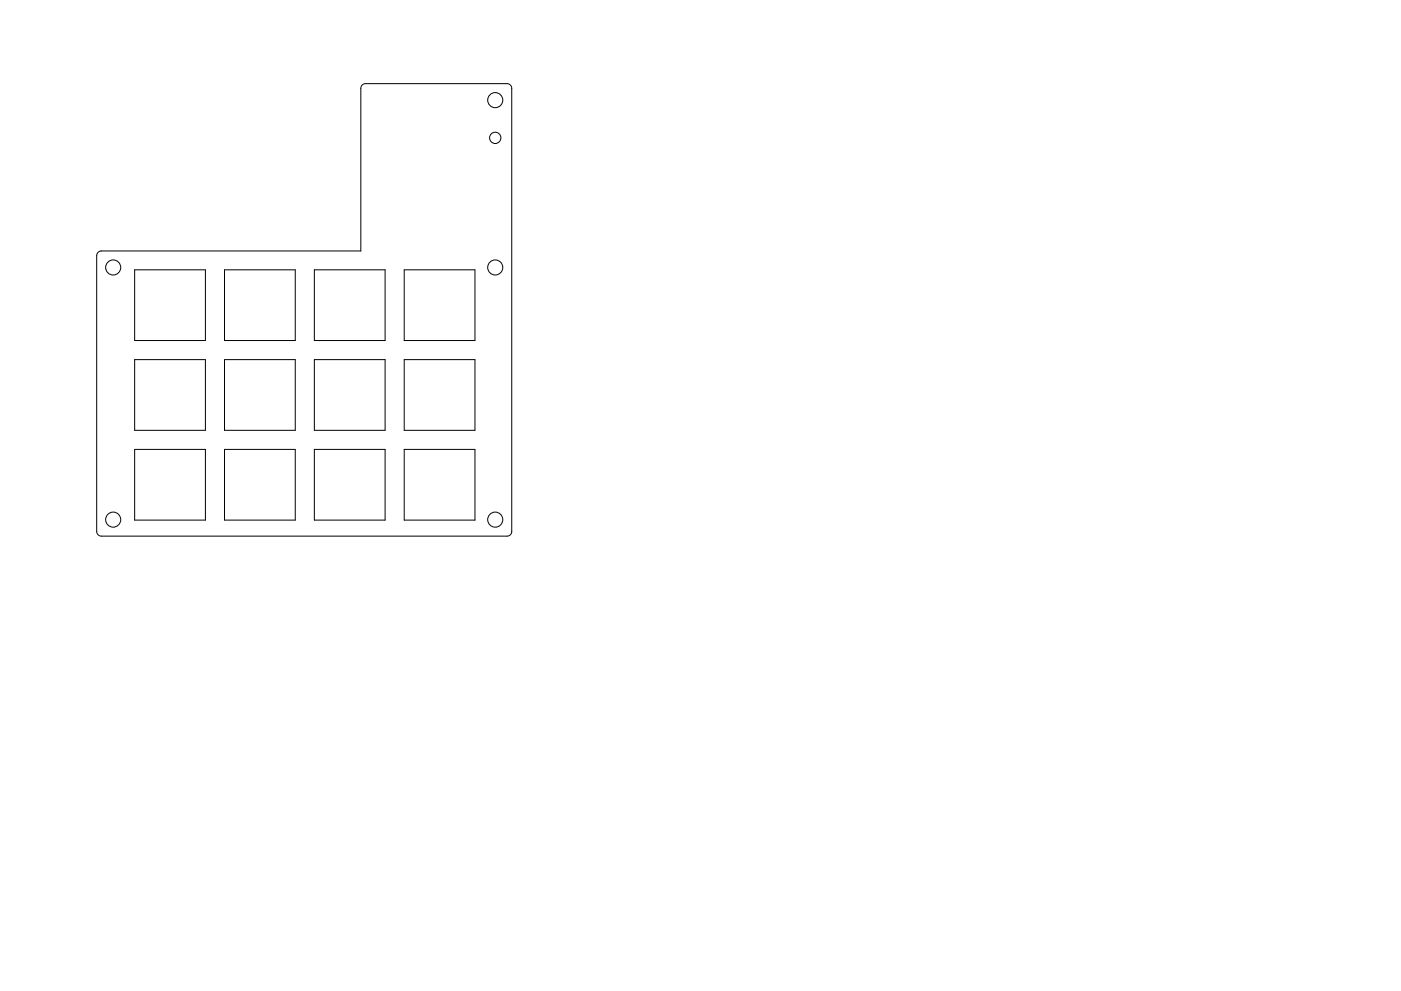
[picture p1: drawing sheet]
<svg xmlns="http://www.w3.org/2000/svg" width="297mm" height="210mm" viewBox="0 0 297 210" stroke-linecap="round" stroke-linejoin="round" font-family="sans-serif">
<g fill="none" stroke="#000" stroke-width=".21">
<path d="M20.8 53.5l.7-.3h55v-34.5a1 1 0 0 1 1-1h30a1 1 0 0 1 1 1v94a1 1 0 0 1-1 1h-86a1 1 0 0 1-1-1v-58.5zM28.6 57.2h15v15h-15zM47.6 57.2h15v15h-15zM66.7 57.2h15v15h-15zM85.7 57.2h15v15h-15zM28.6 76.3h15v15h-15zM47.6 76.3h15v15h-15zM66.7 76.3h15v15h-15zM85.7 76.3h15v15h-15zM28.6 95.3h15v15h-15zM47.6 95.3h15v15h-15zM66.7 95.3h15v15h-15z"/>
<path d="M85.7 95.3h15v15h-15z"/>
<circle cx="105" cy="29.2" r="1.2"/>
<circle cx="105" cy="21.2" r="1.6"/>
<circle cx="24" cy="56.7" r="1.6"/>
<circle cx="105" cy="56.7" r="1.6"/>
<circle cx="24" cy="110.2" r="1.6"/>
<circle cx="105" cy="110.2" r="1.6"/>
</g>
</svg>
